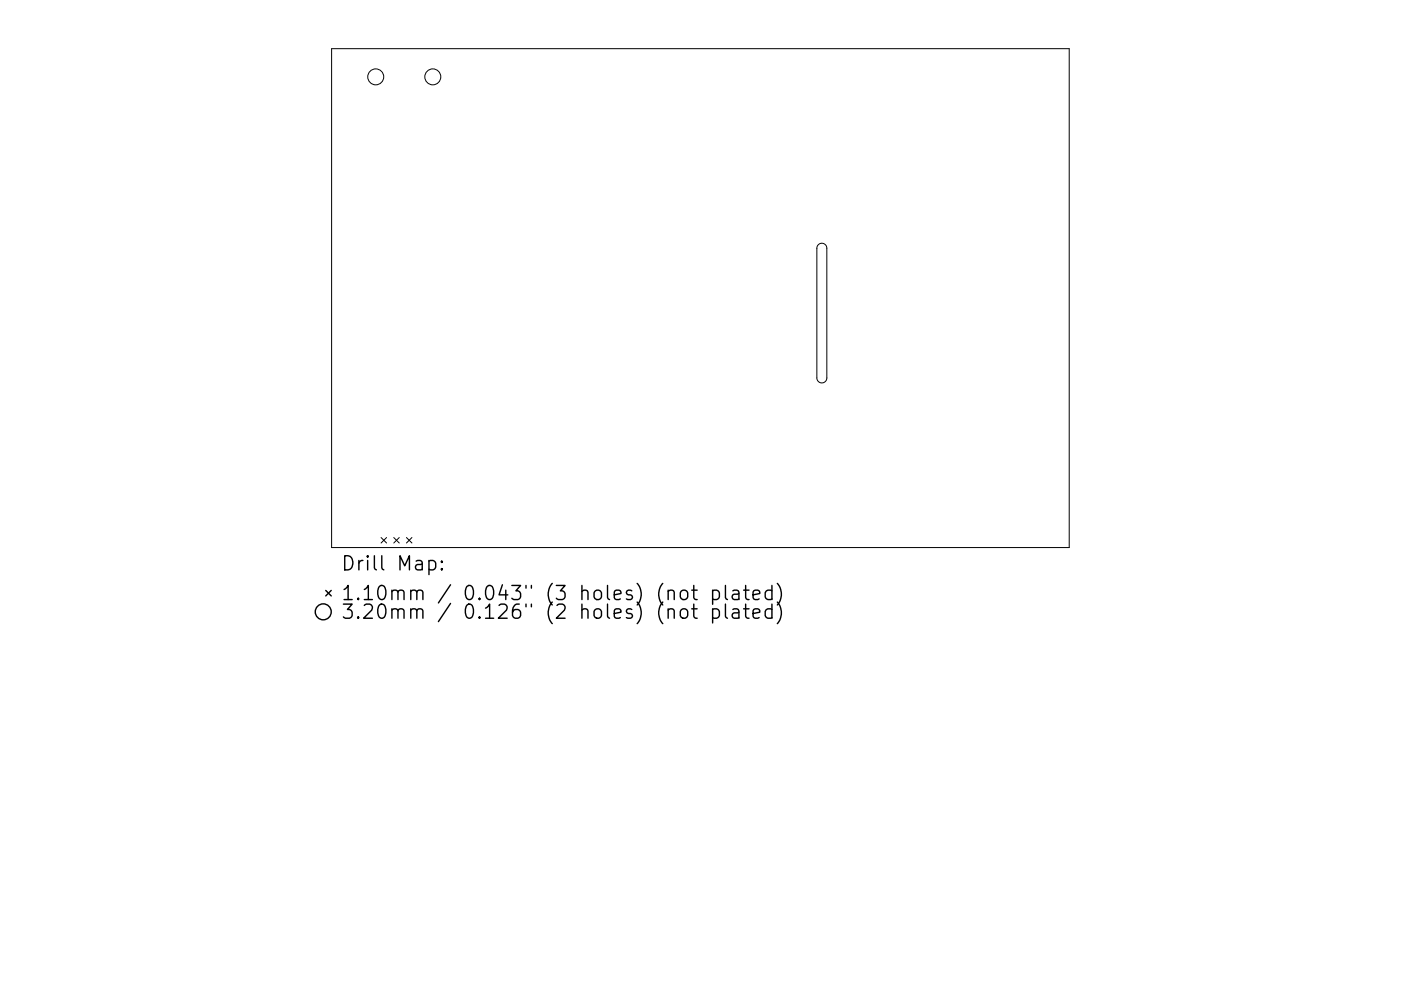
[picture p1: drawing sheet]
<svg xmlns="http://www.w3.org/2000/svg" width="297mm" height="210mm" viewBox="0 0 297 210" stroke-linecap="round" stroke-linejoin="round" font-family="sans-serif">
<defs><g id="words">
<g font-size="4.2">
<text x="72.2" y="121.1">Drill Map:</text>
<text x="72.2" y="127.4">1.10mm / 0.043&quot; (3 holes) (not plated)</text>
<text x="72.2" y="131.3">3.20mm / 0.126&quot; (2 holes) (not plated)</text>
</g>
</g></defs>
<g fill="none" stroke="#000" stroke-width=".21">
<path d="M70.3 10.3h156.4v105.9h-156.4zM173.5 51.9a1.06 1.06 0 0 1 1.2-.2 1.06 1.06 0 0 1 .6 1v27.5a1.06 1.06 0 0 1-1.1 1 1.06 1.06 0 0 1-1-1v-27.5zM80.8 114l1.2 1.2M82 114l-1.2 1.2M83.5 114l1.1 1.2M84.6 114l-1.1 1.2M86.2 114l1.1 1.2M87.3 114l-1.1 1.2"/>
<circle cx="79.7" cy="16.3" r="1.69"/>
<circle cx="91.8" cy="16.3" r="1.69"/>
</g>
<g fill="none" stroke="#000" stroke-width=".3">
<path d="M90.9 119.1l.9-.2 .6 .6v.8l-.3 .5-.3 .1-.9-.1M93.7 119.1l.1 .1-.1 .1-.2-.1 .2-.1v.2M69.1 125.3l1.1 1.1M70.2 125.3l-1.1 1.1M93.7 120.6l.1 .2-.1 .1-.2-.1 .2-.2v.3M144.4 125.5a.81 .81 0 0 1 .8-.3 .81 .81 0 0 1 .6 .6v.8a.81 .81 0 0 1-.8 .6 .81 .81 0 0 1-.8-.6v-.8zM144.5 129.3a.81 .81 0 0 1 1.3 .4v.9a.81 .81 0 0 1-.8 .6 .81 .81 0 0 1-.8-.6v-.9zM146.7 125.2h1.1M146.7 129.2h1.1M147.1 124.2v2.6l.1 .3 .6 .1M147.1 128.2v2.5l.1 .3 .6 .2M151.1 125.4l.8-.2 .6 .6v.8l-.3 .5-.3 .1-.8-.1"/>
<path d="M151.1 129.3l.8-.1 .6 .5v.9l-.3 .4-.3 .2-.8-.2M151.1 125.2v3M151.1 129.2v3M153.8 124.2v2.6l.4 .4M153.8 128.2v2.5l.4 .5M155.4 125.4l.3-.2 .8 .2 .2 .2v1.6M155.4 129.3l.3-.1 .8 .1 .2 .3v1.6M156.7 125.9l-1 .2a.59 .59 0 0 0-.5 .5 .59 .59 0 0 0 .5 .6l1-.1M156.7 129.9l-1 .1a.59 .59 0 0 0-.5 .6 .59 .59 0 0 0 .5 .6l1-.2M157.7 125.2h1.1M157.7 129.2h1.1M158.1 124.2v2.6l.1 .3 .6 .1"/>
<path d="M158.1 128.2v2.5l.1 .3 .6 .2M159.7 126.2l1.4-.3-.2-.5-.8-.2-.4 .4v1.2l.1 .3 .3 .1 .8-.1M159.7 130.2l1.4-.3-.2-.6-.8-.1-.4 .4v1.1l.1 .3 .3 .2 .8-.2M163.7 125.4l-.9-.2-.6 .6v.8l.3 .5 .3 .1 .9-.1M163.7 129.3l-.9-.1-.6 .5v.9l.3 .4 .3 .2 .9-.2M163.7 124.2v3M163.7 128.2v3M164.8 123.8a3.4 3.4 0 0 1 0 4.6M164.8 127.7a3.4 3.4 0 0 1 0 4.6"/>
<circle cx="68.5" cy="129.8" r="1.69"/>
</g>
<use href="#words"/>
</svg>
